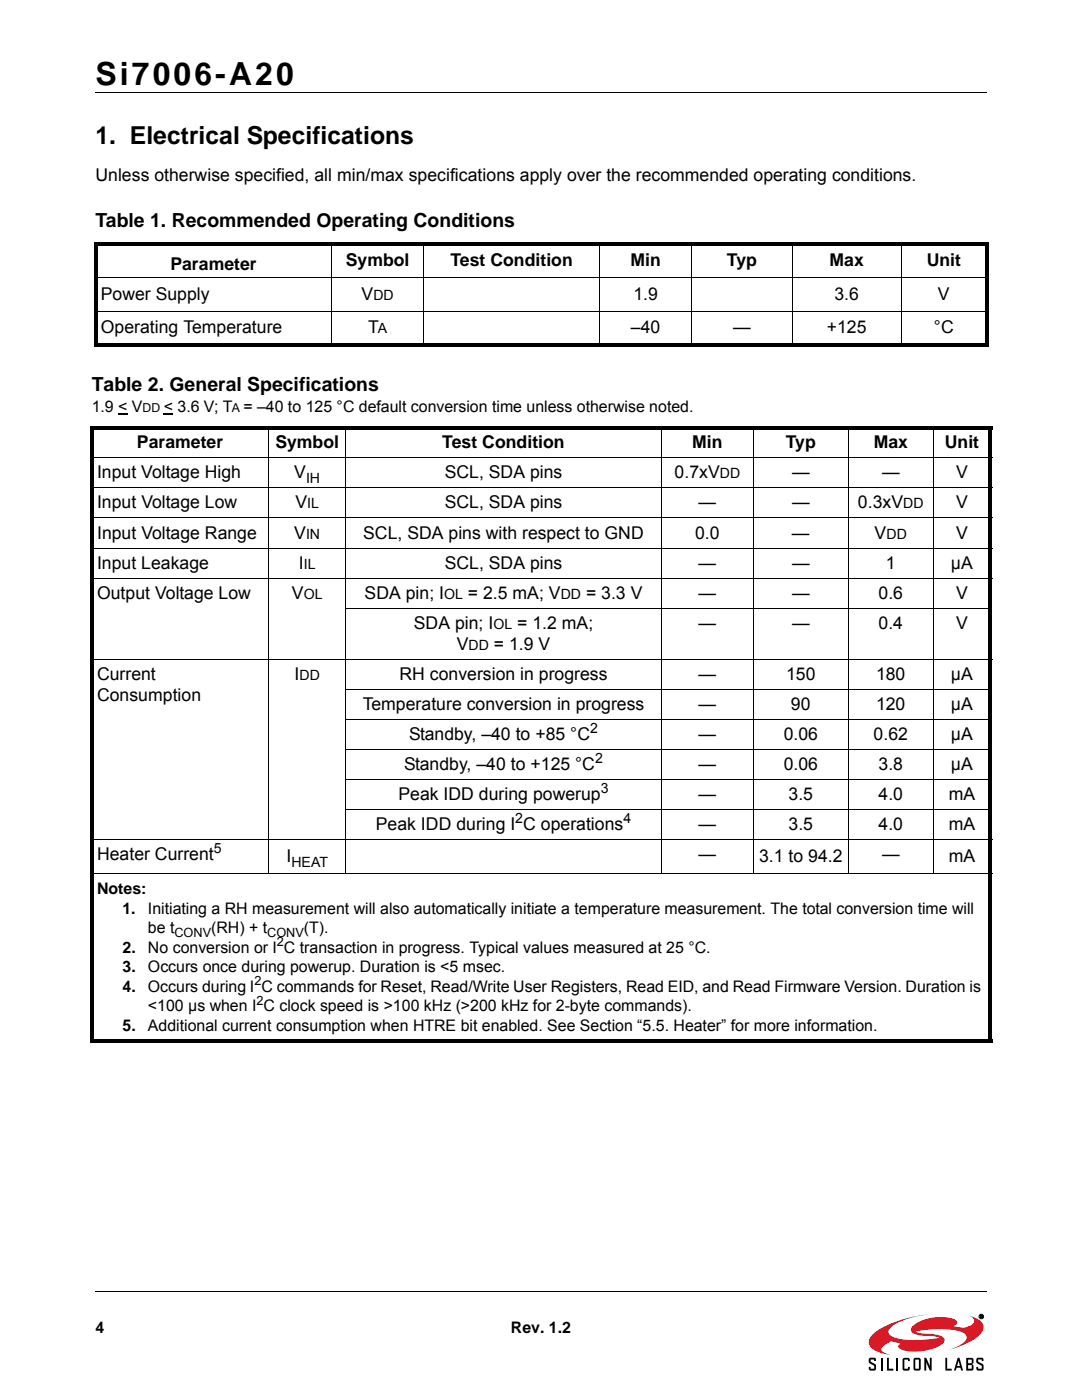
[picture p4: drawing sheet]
<svg xmlns="http://www.w3.org/2000/svg" width="216mm" height="279mm" viewBox="0 0 216 279" stroke-linecap="round" stroke-linejoin="round" font-family="sans-serif">
<defs><g id="words">
<text font-size="6.3" x="19" y="16.9">Si7006-A20</text>
<text font-size="4.9" x="19" y="28.7">1. Electrical Specifications</text>
<g font-size="3.9">
<text x="19" y="45.3">Table 1. Recommended Operating Conditions</text>
<text x="18.3" y="78.1">Table 2. General Specifications</text>
</g>
<g font-size="3.5">
<text x="19" y="36.2">Unless otherwise specified, all min/max specifications apply over the recommended operating conditions.</text>
<text x="34" y="53.8">Parameter</text>
<text x="69" y="53.1">Symbol</text>
<text x="89.9" y="53.1">Test Condition</text>
<text x="125.8" y="53.1">Min</text>
<text x="145.1" y="53.1">Typ</text>
<text x="165.5" y="53.1">Max</text>
<text x="184.9" y="53.1">Unit</text>
<text x="20.1" y="59.9">Power Supply</text>
<text x="72.2" y="59.9">V</text>
<text x="126.4" y="59.9">1.9</text>
<text x="166.5" y="59.9">3.6</text>
<text x="187.2" y="59.9">V</text>
<text x="20.1" y="66.5">Operating Temperature</text>
<text x="73.4" y="66.5">T</text>
<text x="125.9" y="66.5">–40</text>
<text x="146.3" y="66.5">—</text>
<text x="165" y="66.5">+125</text>
<text x="186.4" y="66.5">°C</text>
<text x="27.3" y="89.5">Parameter</text>
<text x="54.9" y="89.5">Symbol</text>
<text x="88.3" y="89.5">Test Condition</text>
<text x="138.1" y="89.5">Min</text>
<text x="156.8" y="89.5">Typ</text>
<text x="174.3" y="89.5">Max</text>
<text x="188.5" y="89.5">Unit</text>
<text x="19.4" y="95.5">Input Voltage High</text>
<text x="58.7" y="95.5">V</text>
<text x="88.7" y="95.5">SCL, SDA pins</text>
<text x="134.6" y="95.5">0.7xV</text>
<text x="158.1" y="95.5">—</text>
<text x="176" y="95.5">—</text>
<text x="190.8" y="95.5">V</text>
<text x="19.4" y="101.5">Input Voltage Low</text>
<text x="58.9" y="101.5">V</text>
<text x="88.7" y="101.5">SCL, SDA pins</text>
<text x="139.4" y="101.5">—</text>
<text x="158" y="101.5">—</text>
<text x="171.2" y="101.5">0.3xV</text>
<text x="190.8" y="101.5">V</text>
<text x="19.4" y="107.5">Input Voltage Range</text>
<text x="58.7" y="107.5">V</text>
<text x="72.5" y="107.5">SCL, SDA pins with respect to GND</text>
<text x="138.7" y="107.5">0.0</text>
<text x="158" y="107.5">—</text>
<text x="174.5" y="107.5">V</text>
<text x="190.8" y="107.5">V</text>
<text x="19.4" y="113.5">Input Leakage</text>
<text x="59.6" y="113.5">I</text>
<text x="88.7" y="113.5">SCL, SDA pins</text>
<text x="139.4" y="113.5">—</text>
<text x="158" y="113.5">—</text>
<text x="176.8" y="113.5">1</text>
<text x="189.8" y="113.5">μA</text>
<text x="19.4" y="119.5">Output Voltage Low</text>
<text x="58.2" y="119.5">V</text>
<text x="72.7" y="119.5">SDA pin; I</text>
<text x="93.4" y="119.5">= 2.5 mA; V</text>
<text x="116.9" y="119.5">= 3.3 V</text>
<text x="139.4" y="119.5">—</text>
<text x="158.1" y="119.5">—</text>
<text x="175.3" y="119.5">0.6</text>
<text x="190.8" y="119.5">V</text>
<text x="82.6" y="125.5">SDA pin; I</text>
<text x="103.2" y="125.5">= 1.2 mA;</text>
<text x="139.4" y="125.5">—</text>
<text x="158.1" y="125.5">—</text>
<text x="175.3" y="125.5">0.4</text>
<text x="190.8" y="125.5">V</text>
<text x="91.1" y="129.7">V</text>
<text x="98.6" y="129.7">= 1.9 V</text>
<text x="19.4" y="135.7">Current</text>
<text x="58.8" y="135.7">I</text>
<text x="79.7" y="135.7">RH conversion in progress</text>
<text x="139.4" y="135.7">—</text>
<text x="156.9" y="135.7">150</text>
<text x="174.8" y="135.7">180</text>
<text x="189.8" y="135.7">μA</text>
<text x="19.4" y="139.9">Consumption</text>
<text x="72.4" y="141.7">Temperature conversion in progress</text>
<text x="139.4" y="141.7">—</text>
<text x="157.8" y="141.7">90</text>
<text x="174.8" y="141.7">120</text>
<text x="189.8" y="141.7">μA</text>
<text x="81.6" y="147.7">Standby, –40 to +85 °C</text>
<text x="139.4" y="147.7">—</text>
<text x="156.4" y="147.7">0.06</text>
<text x="174.3" y="147.7">0.62</text>
<text x="189.8" y="147.7">μA</text>
<text x="80.7" y="153.7">Standby, –40 to +125 °C</text>
<text x="139.4" y="153.7">—</text>
<text x="156.4" y="153.7">0.06</text>
<text x="175.3" y="153.7">3.8</text>
<text x="189.8" y="153.7">μA</text>
<text x="79.5" y="159.7">Peak IDD during powerup</text>
<text x="139.4" y="159.7">—</text>
<text x="157.4" y="159.7">3.5</text>
<text x="175.3" y="159.7">4.0</text>
<text x="189.3" y="159.7">mA</text>
<text x="75" y="165.7">Peak IDD during I C operations</text>
<text x="139.4" y="165.7">—</text>
<text x="157.4" y="165.7">3.5</text>
<text x="175.3" y="165.7">4.0</text>
<text x="189.3" y="165.7">mA</text>
<text x="19.4" y="171.7">Heater Current</text>
<text x="57.2" y="172">I</text>
<text x="139.4" y="171.7">—</text>
<text x="151.5" y="172">3.1 to 94.2</text>
<text x="176" y="171.7">—</text>
<text x="189.3" y="172">mA</text>
</g>
<g font-size="3.2">
<text x="18.3" y="82.2">1.9 &lt; V</text>
<text x="32.7" y="82.2">&lt; 3.6 V; T = –40 to 125 °C default conversion time unless otherwise noted.</text>
<text x="19.4" y="178.5">Notes:</text>
<text x="24.4" y="182.4">1.</text>
<text x="29.5" y="182.4">Initiating a RH measurement will also automatically initiate a temperature measurement. The total conversion time will</text>
<text x="24.4" y="190.1">2.</text>
<text x="29.5" y="190.1">No conversion or I C transaction in progress. Typical values measured at 25 °C.</text>
<text x="29.5" y="186.3">be t</text>
<text x="42.1" y="186.3">(RH) + t</text>
<text x="60.6" y="186.3">(T).</text>
<text x="24.4" y="194">3.</text>
<text x="24.4" y="197.9">4.</text>
<text x="29.5" y="194">Occurs once during powerup. Duration is &lt;5 msec.</text>
<text x="29.5" y="197.9">Occurs during I C commands for Reset, Read/Write User Registers, Read EID, and Read Firmware Version. Duration is</text>
<text x="29.5" y="201.8">&lt;100 µs when I C clock speed is &gt;100 kHz (&gt;200 kHz for 2-byte commands).</text>
<text x="24.4" y="205.7">5.</text>
<text x="29.5" y="205.7">Additional current consumption when HTRE bit enabled. See Section “5.5. Heater” for more information.</text>
<text x="19" y="266">4</text>
<text x="102" y="266">Rev. 1.2</text>
</g>
<g font-size="2.8">
<text x="74.5" y="59.9">DD</text>
<text x="75.4" y="66.5">A</text>
<text x="143.6" y="95.5">DD</text>
<text x="61.1" y="96.4">IH</text>
<text x="61.3" y="101.5">IL</text>
<text x="180.2" y="101.5">DD</text>
<text x="61.1" y="107.5">IN</text>
<text x="176.9" y="107.5">DD</text>
<text x="60.6" y="113.5">IL</text>
<text x="60.6" y="119.5">OL</text>
<text x="88.6" y="119.5">OL</text>
<text x="111.9" y="119.5">DD</text>
<text x="98.4" y="125.5">OL</text>
<text x="93.5" y="129.7">DD</text>
<text x="59.8" y="135.7">DD</text>
<text x="117.8" y="146.3">2</text>
<text x="118.7" y="152.3">2</text>
<text x="119.9" y="158.3">3</text>
<text x="102.8" y="164.3">2</text>
<text x="124.4" y="164.3">4</text>
<text x="42.7" y="170.3">5</text>
<text x="58.1" y="172.9">HEAT</text>
</g>
<g font-size="2.5">
<text x="28.4" y="82.2">DD</text>
<text x="46.2" y="82.2">A</text>
<text x="34.8" y="187.1">CONV</text>
<text x="53.3" y="187.1">CONV</text>
<text x="55.2" y="188.9">2</text>
<text x="50.8" y="196.6">2</text>
<text x="51.2" y="200.5">2</text>
</g>
</g></defs>
<path d="M19 18.4h177.8M19.1 257.8h177.8" fill="none" stroke="#000" stroke-width=".2"/>
<path d="M172.3 258.6h25v18.7h-25z" fill="#fff"/>
<path d="M174.3 266.1a21.4 21.4 0 0 1 9.7-3.6l1.5-.2a16.9 16.9 0 0 0-7.6 2.5 1.05 1.05 0 0 0-.6 1 1.05 1.05 0 0 0 .7 .9 17 17 0 0 0 8.9 .4l.6-.1a11.4 11.4 0 0 0-3.8-.5h-.4a1.42 1.42 0 0 1-1.6-1.2 2.83 2.83 0 0 1 1.9-1.6 9.2 9.2 0 0 1 7-.3 .65 .65 0 0 1 .4 .7 .65 .65 0 0 1-.7 .5l-.1 .1a4.3 4.3 0 0 0 3.3-.1 .97 .97 0 0 0 .9-.9 .97 .97 0 0 0-.8-1l-.3-.1 .5 .1a2.73 2.73 0 0 1 2.5 2.3 5.4 5.4 0 0 1-3.4 3.1l-3.8 1.4a6.3 6.3 0 0 0 3.8-2.3 1.39 1.39 0 0 0-1.4-1.5 21.1 21.1 0 0 0-8.9 0l1.1 .4a10.3 10.3 0 0 1 4.4 .7 .81 .81 0 0 1-.1 1.5 10.1 10.1 0 0 1-8.3 .9l-.5-.5 .5-.6-1.9-.4-.6 .3a1.81 1.81 0 0 0-1.3 1.4l.6 .6 1.2 .4-1.6-.3a3.4 3.4 0 0 1-2.7-2 2.19 2.19 0 0 1 .9-2z" fill="#da1826"/>
<g fill="none" stroke="#000" stroke-width=".2">
<path d="M18.7 55.4h178.5M66.2 48.3v20.9M84.6 48.3v20.9M119.7 48.3v20.9M138 48.3v20.9M158.1 48.3v20.9M179.8 48.3v20.9M18.7 62.1h178.5M17.9 91.4h180.1M17.9 97.4h180.1M53.6 85v89.3M69 85v89.3"/>
<path d="M132 85v89.3M150.4 85v89.3M169.2 85v89.3M186.3 85v89.3M17.9 103.4h180.1M17.9 109.4h180.1M17.9 115.4h180.1M17.9 131.6h180.1M69 121.3h129M69 137.6h129M69 143.6h129M69 149.6h129"/>
<path d="M69 155.6h129M17.9 167.6h180.1M17.9 174.3h180.1M69 161.6h129M195.6 262.5h.4l-.1 .2 .2 .3-.4-.2-.1 .2zM195.7 262.5l.3 .1-.3 .1z"/>
<circle cx="195.8" cy="262.7" r=".45"/>
</g>
<g fill="#000">
<path d="M18.7 48.3h178.5v.7h-178.5zM18.7 68.5h178.5v.7h-178.5zM18.7 49h.7v19.4h-.7zM196.5 49h.7v19.4h-.7zM17.9 85h180.1v.7h-180.1zM23.6 82.4h1.8v.3h-1.8zM32.7 82.4h1.8v.3h-1.8zM17.9 207.5h180.1v.7h-180.1zM18 85.7h.7v121.7h-.7zM197.3 85.7h.7v121.7h-.7zM173.5 271h.9l.4 .1v.5h-.4v-.3h-.7v.2v.2l1 .6 .1 .2v.7l-.2 .3h-1.1l-.1-.7h.3v.4h.7v-.6l-.1-.1a1.14 1.14 0 0 1-1-.7v-.5zM177 271h.4v2.2h.9v.3h-1.3z"/>
<path d="M180.1 271.2l.4-.2h.7l.3 .2v.4h-.3v-.3h-.7v1.9h.7v-.4h.3v.4l-.1 .3h-.9l-.4-.1zM184.4 271h.4l.7 1.6v-1.6h.4v2.5h-.4l-.7-1.6v1.6h-.4zM188.6 271h.4v2.2h.9v.3h-1.3zM195 271h.9l.3 .1v.5h-.3v-.3h-.7v.2v.2l1 .6 .1 .3v.6l-.2 .3h-1.1l-.2-.7h.4v.4h.7v-.6l-.2-.1a1.14 1.14 0 0 1-.9-.7v-.5z"/>
<path d="M182.3 271.2v2.1l.3 .2h.9l.2-.3v-2l-.3-.2h-.8zM182.6 271.3h.8v1.9h-.8z"/>
<path d="M191.1 271l-.8 2.5h.4l.2-.5h.7l.2 .5h.4l-.8-2.5zM191.3 271.6l.2 1h-.5z"/>
<path d="M192.8 271v2.5h1.3l.2-.3v-.7l-.3-.2 .3-.3-.1-.8-.3-.2zM193.2 271.3h.7v.8h-.7zM193.2 272.4h.7v.8h-.7z"/>
<path d="M195.6 262.5h.4l-.1 .2 .2 .3-.4-.2-.1 .2zM195.7 262.5v.2l.3-.1z"/>
</g>
<path d="M175.9 271v2.5M179 271v2.5" fill="none" stroke="#000" stroke-width=".36"/>
<use href="#words"/>
</svg>
